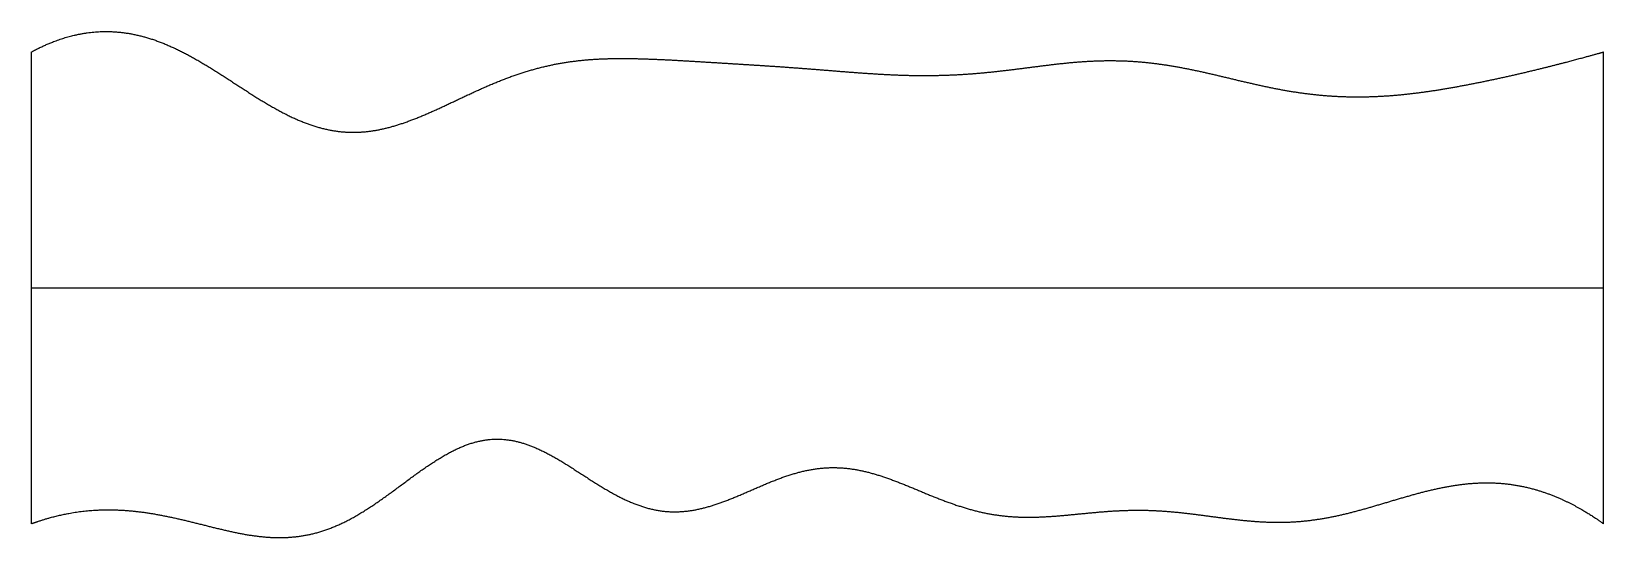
# Model space of a CAD drawing. Header units: millimetres. Extents: x 0 to 10, y -0.1 to 3.1.
import ezdxf

# ---------------------------------------------------------------- set-up
doc = ezdxf.new("R2010")
doc.units = ezdxf.units.MM
doc.layers.get('0').update_dxf_attribs({"linetype": 'CONTINUOUS'})

msp = doc.modelspace()

# ---------------------------------------------------------------- linework, layer by layer
for points in [[(0, 3), (0.042, 3.023), (0.125, 3.063), (0.249, 3.109), (0.413, 3.14), (0.614, 3.13), (0.813, 3.075), (1.009, 2.981), (1.203, 2.86), (1.396, 2.731), (1.588, 2.612), (1.781, 2.524), (1.974, 2.48), (2.168, 2.487), (2.364, 2.54), (2.562, 2.624), (2.76, 2.721), (2.96, 2.813), (3.161, 2.886), (3.362, 2.934), (3.563, 2.957), (3.764, 2.961), (3.966, 2.955), (4.167, 2.944), (4.369, 2.931), (4.571, 2.919), (4.772, 2.906), (4.974, 2.891), (5.176, 2.874), (5.377, 2.859), (5.579, 2.849), (5.781, 2.849), (5.983, 2.859), (6.185, 2.88), (6.387, 2.907), (6.589, 2.933), (6.79, 2.948), (6.991, 2.946), (7.191, 2.925), (7.392, 2.888), (7.592, 2.84), (7.792, 2.791), (7.993, 2.749), (8.194, 2.722), (8.396, 2.711), (8.598, 2.716), (8.8, 2.735), (9.002, 2.766), (9.203, 2.804), (9.404, 2.847), (9.603, 2.894), (9.763, 2.935), (9.881, 2.967), (9.961, 2.989), (10, 3)], [(0, 0), (0, 0.12), (0, 0.36), (0, 0.72), (0, 1.2), (0, 1.8), (0, 2.28), (0, 2.64), (0, 2.88), (0, 3)], [(10, 0), (10, 0.12), (10, 0.36), (10, 0.72), (10, 1.2), (10, 1.8), (10, 2.28), (10, 2.64), (10, 2.88), (10, 3)], [(0, 1.5), (0.4, 1.5), (1.2, 1.5), (2.4, 1.5), (4, 1.5), (6, 1.5), (7.6, 1.5), (8.8, 1.5), (9.6, 1.5), (10, 1.5)], [(0, 0), (0.04, 0.015), (0.12, 0.041), (0.24, 0.072), (0.402, 0.093), (0.605, 0.091), (0.809, 0.062), (1.014, 0.014), (1.22, -0.041), (1.424, -0.085), (1.628, -0.098), (1.829, -0.066), (2.028, 0.018), (2.224, 0.147), (2.418, 0.297), (2.61, 0.435), (2.8, 0.529), (2.992, 0.556), (3.184, 0.506), (3.377, 0.399), (3.572, 0.265), (3.768, 0.145), (3.966, 0.072), (4.166, 0.065), (4.366, 0.119), (4.566, 0.207), (4.766, 0.298), (4.966, 0.358), (5.166, 0.367), (5.366, 0.324), (5.565, 0.246), (5.765, 0.158), (5.966, 0.085), (6.167, 0.043), (6.37, 0.036), (6.573, 0.052), (6.776, 0.075), (6.98, 0.09), (7.183, 0.086), (7.386, 0.064), (7.589, 0.034), (7.791, 0.01), (7.993, 0.004), (8.194, 0.024), (8.395, 0.068), (8.596, 0.128), (8.797, 0.19), (8.997, 0.24), (9.197, 0.267), (9.398, 0.261), (9.599, 0.217), (9.759, 0.151), (9.88, 0.082), (9.96, 0.029), (10, 0)]]:
    msp.add_open_spline(points, degree=5)

doc.saveas('drawing.dxf')
